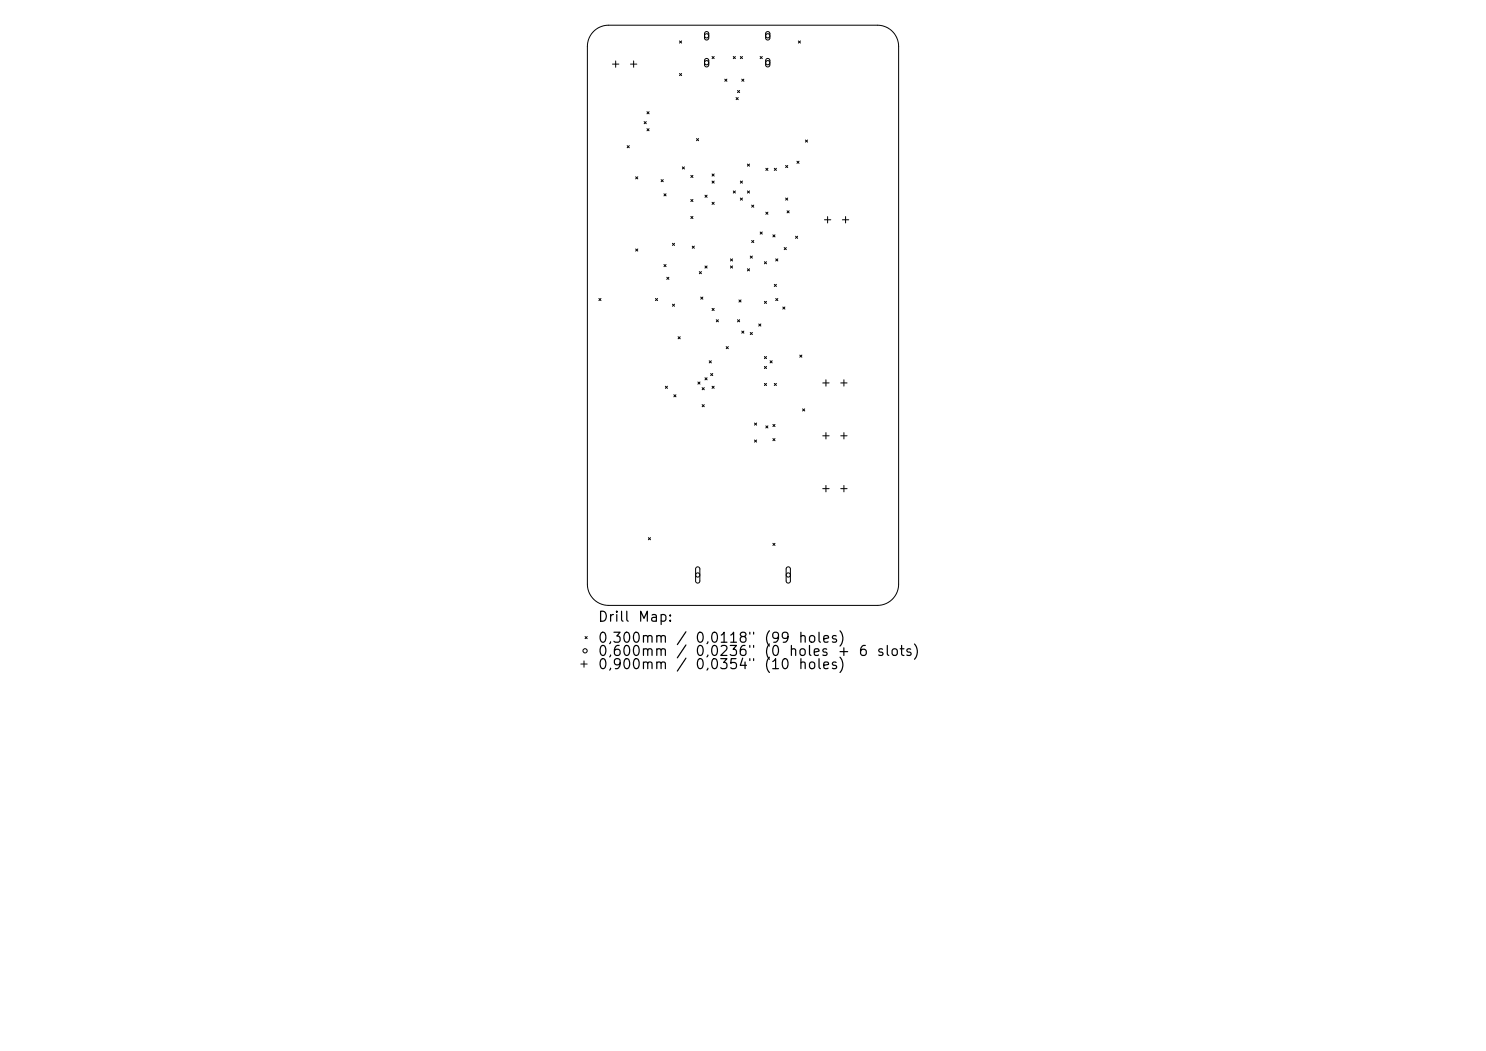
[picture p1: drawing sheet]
<svg xmlns="http://www.w3.org/2000/svg" width="297mm" height="210mm" viewBox="0 0 297 210" stroke-linecap="round" stroke-linejoin="round" font-family="sans-serif">
<defs><g id="words">
<g font-size="2">
<text x="119.4" y="124.7">Drill</text>
<text x="127.4" y="124.7">Map:</text>
<text x="119.4" y="128.9">0,300mm</text>
<text x="119.4" y="131.6">0,600mm</text>
<text x="135" y="128.9">/</text>
<text x="138.8" y="128.9">0,0118&quot;</text>
<text x="138.8" y="131.6">0,0236&quot;</text>
<text x="152.5" y="128.9">(99</text>
<text x="152.5" y="131.6">(0</text>
<text x="157.5" y="131.6">holes</text>
<text x="159.4" y="128.9">holes)</text>
<text x="167.2" y="131.6">+</text>
<text x="171.4" y="131.6">6</text>
<text x="175" y="131.6">slots)</text>
<text x="119.4" y="134.2">0,900mm</text>
<text x="135" y="134.2">/</text>
<text x="138.8" y="134.2">0,0354&quot;</text>
<text x="152.5" y="134.2">(10</text>
<text x="159.4" y="134.2">holes)</text>
</g>
</g></defs>
<g fill="none" stroke="#000" stroke-width=".2">
<path d="M118.6 6.3a4.2 4.2 0 0 1 3-1.3h53.8a4.2 4.2 0 0 1 4.2 4.3v107.4a4.2 4.2 0 0 1-4.2 4.3h-53.8a4.2 4.2 0 0 1-4.2-4.3v-107.4a4.2 4.2 0 0 1 1.2-3zM122.4 12.8h1.3M123.1 12.2v1.2M126 12.8h1.3M126.6 12.2v1.2M135.8 8.2l.4 .4M135.8 14.7l.4 .4M136.2 8.2l-.4 .4M136.2 14.7l-.4 .4M140.9 6.4l.4-.1 .3 .3v1.1l-.3 .3-.3-.1-.2-.2zM140.9 11.8l.4-.1 .3 .3v1.1l-.3 .3-.3-.1-.2-.2zM142.3 11.3l.4 .4"/>
<path d="M142.7 11.3l-.4 .4M144.9 15.8l.4 .4M145.3 15.8l-.4 .4M146.6 11.3l.4 .4M147 11.3l-.4 .4M147.1 19.5l.4 .4M147.4 18.1l.4 .4M147.5 19.5l-.4 .4M147.8 18.1l-.4 .4M148 11.3l.4 .4M148.3 15.8l.4 .4M148.4 11.3l-.4 .4"/>
<path d="M148.7 15.8l-.4 .4M151.9 11.3l.5 .4M152.4 11.3l-.5 .4M153.1 6.4l.5-.1 .3 .3v1.1l-.3 .3-.4-.1-.2-.2zM153.1 11.8l.5-.1 .3 .3v1.1l-.3 .3-.4-.1-.2-.2zM159.6 8.2l.4 .4M160 8.2l-.4 .4M125.3 29.1l.5 .4M125.8 29.1l-.5 .4M127 35.3l.5 .5M127.5 35.3l-.5 .5M128.7 24.3l.5 .4"/>
<path d="M129.2 24.3l-.5 .4M129.3 22.3l.4 .4M129.3 25.7l.4 .4M129.7 22.3l-.4 .4M129.7 25.7l-.4 .4M132.1 35.9l.5 .4M132.6 35.9l-.5 .4M132.7 38.7l.4 .4M133.1 38.7l-.4 .4M136.4 33.3l.4 .5M136.8 33.3l-.4 .5M138.1 35l.4 .5"/>
<path d="M138.1 39.9l.4 .4M138.5 35l-.4 .5M138.5 39.9l-.4 .4M139.2 27.7l.4 .4M139.6 27.7l-.4 .4M140.9 39l.4 .4M141.3 39l-.4 .4M142.3 34.8l.4 .4M142.3 36.2l.4 .4M142.7 34.8l-.4 .4M142.7 36.2l-.4 .4M146.6 38.2l.4 .4"/>
<path d="M147 38.2l-.4 .4M148 39.6l.4 .4M148 36.2l.4 .4M148.4 39.6l-.4 .4M148.4 36.2l-.4 .4M149.4 32.8l.4 .4M149.4 38.2l.4 .4M149.8 38.2l-.4 .4M149.8 32.8l-.4 .4M153.1 33.6l.4 .5M153.5 33.6l-.4 .5M154.8 33.6l.4 .5"/>
<path d="M155.2 33.6l-.4 .5M157 33.1l.4 .4M157 39.6l.4 .4M157.4 33.1l-.4 .4M157.4 39.6l-.4 .4M159.3 32.2l.4 .4M159.7 32.2l-.4 .4M161 28l.4 .4M161.4 28l-.4 .4M119.7 59.6l.4 .5M120.1 59.6l-.4 .5M127 49.7l.5 .5"/>
<path d="M127.5 49.7l-.5 .5M131 59.6l.4 .5M131.4 59.6l-.4 .5M132.7 52.9l.4 .4M133.1 52.9l-.4 .4M133.3 55.4l.4 .4M133.7 55.4l-.4 .4M134.4 48.6l.4 .4M134.8 48.6l-.4 .4M138.1 43.2l.4 .5M138.4 49.2l.4 .4M138.5 43.2l-.4 .5"/>
<path d="M138.8 49.2l-.4 .4M139.8 54.3l.4 .4M140.1 59.4l.4 .4M140.2 54.3l-.4 .4M140.5 59.4l-.4 .4M140.9 53.1l.4 .5M141.3 53.1l-.4 .5M142.3 40.4l.4 .4M142.7 40.4l-.4 .4M146 51.7l.4 .5M146 53.1l.4 .5M146.4 51.7l-.4 .5"/>
<path d="M146.4 53.1l-.4 .5M147.7 59.9l.4 .5M148.1 59.9l-.4 .5M149.4 53.7l.4 .4M149.8 53.7l-.4 .4M150 51.2l.4 .4M150.2 41l.5 .4M150.2 48.1l.5 .4M150.4 51.2l-.4 .4M150.7 41l-.5 .4M150.7 48.1l-.5 .4M151.9 46.4l.5 .4"/>
<path d="M152.4 46.4l-.5 .4M152.8 52.3l.4 .4M153.1 42.4l.4 .4M153.2 52.3l-.4 .4M153.5 42.4l-.4 .4M154.5 46.9l.4 .4M154.8 56.8l.4 .4M154.9 46.9l-.4 .4M155 51.7l.5 .5M155 59.6l.5 .5M155.2 56.8l-.4 .4M155.5 51.7l-.5 .5"/>
<path d="M155.5 59.6l-.5 .5M156.7 49.5l.5 .4M157.2 49.5l-.5 .4M157.3 42.1l.4 .4M157.7 42.1l-.4 .4M159 47.2l.4 .4M159.4 47.2l-.4 .4M164.8 43.9h1.2M165.4 43.3v1.3M168.4 43.9h1.2M169 43.3v1.3M133 77.2l.4 .4"/>
<path d="M133.4 77.2l-.4 .4M134.4 60.8l.4 .4M134.7 78.9l.4 .4M134.8 60.8l-.4 .4M135.1 78.9l-.4 .4M135.5 67.3l.5 .4M136 67.3l-.5 .4M139.5 76.3l.4 .5M139.9 76.3l-.4 .5M140.3 77.5l.5 .4M140.8 77.5l-.5 .4M140.9 75.5l.4 .4"/>
<path d="M141.3 75.5l-.4 .4M141.8 72.1l.4 .4M142 74.6l.5 .5M142.2 72.1l-.4 .4M142.3 61.6l.4 .4M142.3 77.2l.4 .4M142.5 74.6l-.5 .5M142.7 61.6l-.4 .4M142.7 77.2l-.4 .4M143.2 63.9l.4 .4M143.6 63.9l-.4 .4M145.1 69.3l.5 .4"/>
<path d="M145.6 69.3l-.5 .4M147.4 63.9l.4 .4M147.8 63.9l-.4 .4M148.3 66.1l.4 .5M148.7 66.1l-.4 .5M150 66.4l.4 .5M150.4 66.4l-.4 .5M151.6 64.7l.5 .5M152.1 64.7l-.5 .5M152.8 60.2l.4 .4M152.8 71.2l.4 .5M152.8 73.2l.4 .4"/>
<path d="M152.8 76.6l.4 .4M153.2 60.2l-.4 .4M153.2 71.2l-.4 .5M153.2 73.2l-.4 .4M153.2 76.6l-.4 .4M153.9 72.1l.4 .4M154.3 72.1l-.4 .4M154.8 76.6l.4 .4M155.2 76.6l-.4 .4M156.5 61.3l.4 .5M156.9 61.3l-.4 .5M159.8 71l.5 .4"/>
<path d="M160.3 71l-.5 .4M164.4 76.5h1.3M165.1 75.9v1.3M168 76.5h1.3M168.7 75.9v1.3M140.3 80.9l.5 .4M140.8 80.9l-.5 .4M150.8 87.9l.4 .4M150.8 84.5l.4 .5M151.2 84.5l-.4 .5M151.2 87.9l-.4 .4M153.1 85.1l.4 .4"/>
<path d="M153.5 85.1l-.4 .4M154.5 84.8l.4 .4M154.5 87.6l.4 .5M154.9 84.8l-.4 .4M154.9 87.6l-.4 .5M160.4 81.7l.4 .4M160.8 81.7l-.4 .4M164.4 87.1h1.3M164.4 97.6h1.3M165.1 86.4v1.3M165.1 97v1.3M168 87.1h1.3"/>
<path d="M168 97.6h1.3M168.7 86.4v1.3M168.7 97v1.3M129.6 107.4l.4 .5M130 107.4l-.4 .5M139.2 113.4l.4-.1 .3 .4v2.5l-.4 .3-.3-.1-.2-.3v-2.4zM154.5 108.6l.4 .4M154.9 108.6l-.4 .4M157.2 113.4l.5-.1 .3 .4v2.5l-.4 .3-.3-.1-.2-.3v-2.4zM116.1 132.7h1.3M116.7 132v1.3M116.9 127.2l.5 .4"/>
<path d="M117.4 127.2l-.5 .4"/>
<circle cx="141.2" cy="7.2" r=".42"/>
<circle cx="141.2" cy="12.5" r=".42"/>
<circle cx="153.4" cy="7.2" r=".42"/>
<circle cx="153.4" cy="12.5" r=".42"/>
<circle cx="139.5" cy="114.9" r=".42"/>
<circle cx="157.5" cy="114.9" r=".42"/>
<circle cx="116.9" cy="130" r=".42"/>
</g>
<use href="#words"/>
</svg>
